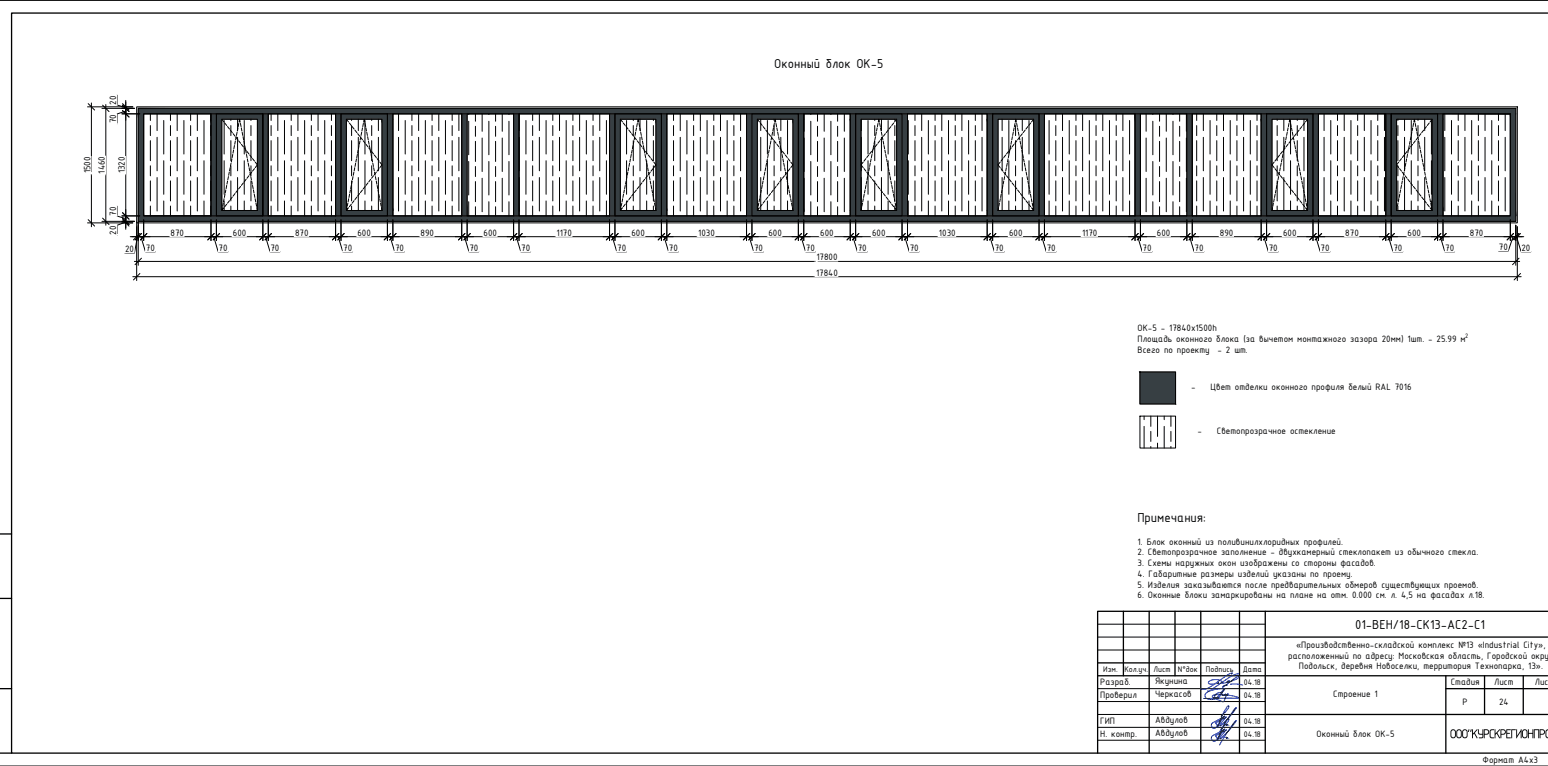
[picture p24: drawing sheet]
<svg xmlns="http://www.w3.org/2000/svg" width="600mm" height="297mm" viewBox="0 0 600 297" stroke-linecap="round" stroke-linejoin="round" font-family="sans-serif">
<defs><g id="words">
<g font-size="5.4">
<text x="300.1" y="26.2">Оконный блок ОК-5</text>
<text x="440.9" y="202.5">Примечания:</text>
<text x="525.3" y="243.8">01-ВЕН/18-СК13-АС2-С1</text>
<text x="561.9" y="286.3">ООО&quot;КУРСКРЕГИОНПРОЕ</text>
</g>
<g font-size="3.9">
<text x="45" y="40.6" transform="rotate(-90 45 40.6)">20</text>
<text x="45" y="47.8" transform="rotate(-90 45 47.8)">70</text>
<text x="35" y="67.2" transform="rotate(-90 35 67.2)">1500</text>
<text x="40.6" y="67.3" transform="rotate(-90 40.6 67.3)">1460</text>
<text x="48.4" y="67.2" transform="rotate(-90 48.4 67.2)">1320</text>
<text x="45" y="83.6" transform="rotate(-90 45 83.6)">70</text>
<text x="45.1" y="91" transform="rotate(-90 45.1 91)">20</text>
<text x="66.1" y="91.4">870</text>
<text x="90.3" y="91.4">600</text>
<text x="114.4" y="91.4">870</text>
<text x="138.6" y="91.4">600</text>
<text x="163" y="91.4">890</text>
<text x="187.5" y="91.4">600</text>
<text x="215.7" y="91.4">1170</text>
<text x="244.8" y="91.4">600</text>
<text x="270.7" y="91.4">1030</text>
<text x="297.9" y="91.4">600</text>
<text x="318" y="91.4">600</text>
<text x="338.1" y="91.4">600</text>
<text x="364" y="91.4">1030</text>
<text x="391.2" y="91.4">600</text>
<text x="419.4" y="91.4">1170</text>
<text x="448.5" y="91.4">600</text>
<text x="472.9" y="91.4">890</text>
<text x="497.4" y="91.4">600</text>
<text x="521.5" y="91.4">870</text>
<text x="545.7" y="91.4">600</text>
<text x="569.8" y="91.4">870</text>
<text x="48.5" y="97.7">20</text>
<text x="56.5" y="97.2">70</text>
<text x="84.8" y="97.2">70</text>
<text x="104.8" y="97.2">70</text>
<text x="133" y="97.2">70</text>
<text x="153.1" y="97.2">70</text>
<text x="181.9" y="97.2">70</text>
<text x="202" y="97.2">70</text>
<text x="239.2" y="97.2">70</text>
<text x="259.3" y="97.2">70</text>
<text x="292.3" y="97.2">70</text>
<text x="312.4" y="97.2">70</text>
<text x="316.5" y="101">17800</text>
<text x="332.5" y="97.2">70</text>
<text x="352.6" y="97.2">70</text>
<text x="385.6" y="97.2">70</text>
<text x="405.7" y="97.2">70</text>
<text x="442.9" y="97.2">70</text>
<text x="463" y="97.2">70</text>
<text x="491.8" y="97.2">70</text>
<text x="511.9" y="97.2">70</text>
<text x="540.1" y="97.2">70</text>
<text x="560.2" y="97.2">70</text>
<text x="581" y="96.9">70</text>
<text x="589.8" y="97.2">20</text>
<text x="316.3" y="106.9">17840</text>
<text x="441" y="128.3">ОК-5 - 17840х1500h</text>
<text x="441" y="132.6">Площадь оконного блока (за вычетом монтажного зазора 20мм) 1шт. - 25.99 м</text>
<text x="441" y="136.9">Всего по проекту</text>
<text x="472" y="136.9">- 2 шт.</text>
<text x="461.7" y="151.1">-</text>
<text x="469.2" y="151.1">Цвет отделки оконного профиля белый RAL 7016</text>
<text x="464.2" y="168.2">-</text>
<text x="471.7" y="168.2">Светопрозрачное остекление</text>
<text x="441" y="211.2">1. Блок оконный из поливинилхлоридных профилей.</text>
<text x="441" y="215.3">2. Светопрозрачное заполнение - двухкамерный стеклопакет из обычного стекла.</text>
<text x="441" y="219.5">3. Схемы наружных окон изображены со стороны фасадов.</text>
<text x="441" y="223.7">4. Габаритные размеры изделий указаны по проему.</text>
<text x="441" y="227.8">5. Изделия заказываются после предварительных обмеров существующих проемов.</text>
<text x="441" y="232">6. Оконные блоки замаркированы на плане на отм. 0.000 см. л. 4,5 на фасадах л.18.</text>
<text x="502.5" y="251.3">«Производственно-складской комплекс №13 «Industrial City»,</text>
<text x="499.4" y="255.4">расположенный по адресу: Московская область, Городской округ</text>
<text x="503.5" y="259.6">Подольск, деревня Новоселки, территория Технопарка, 13».</text>
<text x="426.5" y="265.8">Разраб.</text>
<text x="447.7" y="265.4">Якунина</text>
<text x="562.4" y="265.8">Стадия</text>
<text x="579.2" y="265.8">Лист</text>
<text x="595" y="265.8">Лист</text>
<text x="426.5" y="270.8">Проверил</text>
<text x="447.7" y="270.4">Черкасов</text>
<text x="516.8" y="270.4">Строение 1</text>
<text x="567" y="273.3">Р</text>
<text x="581.1" y="273.5">24</text>
<text x="426.5" y="280.8">ГИП</text>
<text x="447.7" y="280.4">Авдулов</text>
<text x="426.5" y="285.8">Н. контр.</text>
<text x="447.7" y="285.4">Авдулов</text>
<text x="510.3" y="285.8">Оконный блок ОК-5</text>
<text x="574.7" y="295.8">Формат А4х3</text>
</g>
<g font-size="3.4">
<text x="427.7" y="260.7">Изм.</text>
<text x="435.9" y="260.7">Кол.уч.</text>
<text x="447.2" y="260.7">Лист</text>
<text x="456.6" y="260.7">N°док</text>
<text x="467.5" y="260.7">Подпись</text>
<text x="481.7" y="260.7">Дата</text>
<text x="482.2" y="265.8">04.18</text>
<text x="482.2" y="270.8">04.18</text>
<text x="482.2" y="280.8">04.18</text>
<text x="482.2" y="285.8">04.18</text>
</g>
<text font-size="2.7" x="567.9" y="131">2</text>
</g></defs>
<g fill="#373f43" stroke="#373f43" stroke-width=".39">
<path d="M53.6 42l534 2.1v-2.1zM53.6 42l534 2.1h-534z"/>
<path d="M537.2 44.1l22.2 2.1v-2.1zM537.2 44.1l22.2 2.1h-22.2z"/>
<path d="M488.9 44.1l22.2 2.1v-2.1zM488.9 44.1l22.2 2.1h-22.2z"/>
<path d="M382.7 44.1l22.2 2.1v-2.1zM382.7 44.1l22.2 2.1h-22.2z"/>
<path d="M329.6 44.1l22.2 2.1v-2.1zM329.6 44.1l22.2 2.1h-22.2z"/>
<path d="M289.4 44.1l22.2 2.1v-2.1zM289.4 44.1l22.2 2.1h-22.2z"/>
<path d="M236.3 44.1l22.2 2.1v-2.1zM236.3 44.1l22.2 2.1h-22.2z"/>
<path d="M130.1 44.1l22.2 2.1v-2.1zM130.1 44.1l22.2 2.1h-22.2z"/>
<path d="M81.8 44.1l22.2 2.1v-2.1zM81.8 44.1l22.2 2.1h-22.2z"/>
<path d="M555.2 46.2l4.2 35.4v-35.4zM555.2 46.2l4.2 35.4h-4.2z"/>
<path d="M537.2 46.2l4.2 35.4v-35.4zM537.2 46.2l4.2 35.4h-4.2z"/>
<path d="M506.9 46.2l4.2 35.4v-35.4zM506.9 46.2l4.2 35.4h-4.2z"/>
<path d="M488.9 46.2l4.2 35.4v-35.4zM488.9 46.2l4.2 35.4h-4.2z"/>
<path d="M400.7 46.2l4.2 35.4v-35.4zM400.7 46.2l4.2 35.4h-4.2z"/>
<path d="M382.7 46.2l4.2 35.4v-35.4zM382.7 46.2l4.2 35.4h-4.2z"/>
<path d="M347.6 46.2l4.2 35.4v-35.4zM347.6 46.2l4.2 35.4h-4.2z"/>
<path d="M329.6 46.2l4.2 35.4v-35.4zM329.6 46.2l4.2 35.4h-4.2z"/>
<path d="M307.4 46.2l4.2 35.4v-35.4zM307.4 46.2l4.2 35.4h-4.2z"/>
<path d="M289.4 46.2l4.2 35.4v-35.4zM289.4 46.2l4.2 35.4h-4.2z"/>
<path d="M254.3 46.2l4.2 35.4v-35.4zM254.3 46.2l4.2 35.4h-4.2z"/>
<path d="M236.3 46.2l4.2 35.4v-35.4zM236.3 46.2l4.2 35.4h-4.2z"/>
<path d="M148.1 46.2l4.2 35.4v-35.4zM148.1 46.2l4.2 35.4h-4.2z"/>
<path d="M130.1 46.2l4.2 35.4v-35.4zM130.1 46.2l4.2 35.4h-4.2z"/>
<path d="M99.8 46.2l4.2 35.4v-35.4zM99.8 46.2l4.2 35.4h-4.2z"/>
<path d="M81.8 46.2l4.2 35.4v-35.4zM81.8 46.2l4.2 35.4h-4.2z"/>
<path d="M585.5 44.1l2.1 39.6v-39.6zM585.5 44.1l2.1 39.6h-2.1z"/>
<path d="M537.2 81.6l22.2 2.1v-2.1zM537.2 81.6l22.2 2.1h-22.2z"/>
<path d="M488.9 81.6l22.2 2.1v-2.1zM488.9 81.6l22.2 2.1h-22.2z"/>
<path d="M460.1 44.1l2.1 39.6v-39.6zM460.1 44.1l2.1 39.6h-2.1z"/>
<path d="M440 44.1l2.1 39.6v-39.6zM440 44.1l2.1 39.6h-2.1z"/>
<path d="M382.7 81.6l22.2 2.1v-2.1zM382.7 81.6l22.2 2.1h-22.2z"/>
<path d="M329.6 81.6l22.2 2.1v-2.1zM329.6 81.6l22.2 2.1h-22.2z"/>
<path d="M289.4 81.6l22.2 2.1v-2.1zM289.4 81.6l22.2 2.1h-22.2z"/>
<path d="M236.3 81.6l22.2 2.1v-2.1zM236.3 81.6l22.2 2.1h-22.2z"/>
<path d="M199.1 44.1l2.1 39.6v-39.6zM199.1 44.1l2.1 39.6h-2.1z"/>
<path d="M179 44.1l2.1 39.6v-39.6zM179 44.1l2.1 39.6h-2.1z"/>
<path d="M130.1 81.6l22.2 2.1v-2.1zM130.1 81.6l22.2 2.1h-22.2z"/>
<path d="M81.8 81.6l22.2 2.1v-2.1zM81.8 81.6l22.2 2.1h-22.2z"/>
<path d="M53.6 44.1l2.1 39.6v-39.6zM53.6 44.1l2.1 39.6h-2.1z"/>
<path d="M53.6 83.7l534 2.1v-2.1zM53.6 83.7l534 2.1h-534z"/>
<path d="M441.9 144.3l13.8 12.3v-12.3zM441.9 144.3l13.8 12.3h-13.8z"/>
</g>
<!-- layer: 0 -->
<g fill="none" stroke="#000" stroke-width=".39">
<path d="M0 .1h600M34.2 40.2l2.5 2.5M39.8 40.8l2.5 2.5M47.5 42.9l2.5 2.5M47.5 40.8l2.5 2.5M47.5 40.2l2.5 2.5M53 41.4h535.2v45h-535.2zM53.6 42h534v43.8h-534zM55.7 44.1h529.8v39.6h-529.8zM55.7 44.1h26.1v39.6h-26.1zM81.8 44.1v39.6M83.9 44.1v39.6"/>
<path d="M86 46.2h13.8v35.4h-13.8zM101.9 44.1v39.6h-18v-39.6h18v39.6M104 44.1h26.1v39.6h-26.1zM104 44.1v39.6M130.1 44.1v39.6M132.2 44.1v39.6M134.3 46.2h13.8v35.4h-13.8zM150.2 44.1v39.6h-18v-39.6h18v39.6M152.3 44.1h26.7v39.6h-26.7zM152.3 44.1v39.6M179 44.1v39.6M181.1 44.1h18v39.6h-18z"/>
<path d="M199.1 44.1v39.6M201.2 44.1h35.1v39.6h-35.1zM201.2 44.1v39.6M236.3 44.1v39.6M238.4 44.1v39.6M240.5 46.2h13.8v35.4h-13.8zM256.4 44.1v39.6h-18v-39.6h18v39.6M258.5 44.1v39.6M289.4 44.1v39.6h-30.9v-39.6h30.9v39.6M291.5 44.1h18v39.6h-18zM293.6 46.2h13.8v35.4h-13.8zM309.5 44.1v39.6"/>
<path d="M311.6 44.1h18v39.6h-18zM311.6 44.1v39.6M329.6 44.1v39.6M331.7 44.1v39.6h18v-39.6h-18v39.6M333.8 46.2h13.8v35.4h-13.8zM351.8 44.1v39.6h30.9v-39.6h-30.9v39.6M382.7 44.1v39.6M384.8 44.1v39.6h18v-39.6h-18v39.6M386.9 46.2h13.8v35.4h-13.8zM402.8 44.1v39.6M404.9 44.1h35.1v39.6h-35.1zM404.9 44.1v39.6"/>
<path d="M440 44.1v39.6M442.1 44.1h18v39.6h-18zM442.1 44.1v39.6M462.2 44.1h26.7v39.6h-26.7zM462.2 44.1v39.6M488.9 44.1v39.6M491 44.1v39.6h18v-39.6h-18v39.6M493.1 46.2h13.8v35.4h-13.8zM509 44.1v39.6M511.1 44.1h26.1v39.6h-26.1zM511.1 44.1v39.6M537.2 44.1v39.6"/>
<path d="M539.3 44.1v39.6h18v-39.6h-18v39.6M541.4 46.2h13.8v35.4h-13.8zM557.3 44.1v39.6M559.4 44.1h26.1v39.6h-26.1zM559.4 44.1v39.6M34.2 85.2l2.5 2.5M39.8 84.6l2.5 2.5M47.5 85.2l2.5 2.5M47.5 84.6l2.5 2.5M47.5 82.5l2.5 2.5M54.2 90.5l-2.5 2.5M54.8 90.5l-2.5 2.5"/>
<path d="M56.9 90.5l-2.5 2.5M83 90.5l-2.5 2.5M85.1 90.5l-2.5 2.5M103.1 90.5l-2.5 2.5M105.2 90.5l-2.5 2.5M131.3 90.5l-2.5 2.5M133.4 90.5l-2.5 2.5M151.4 90.5l-2.5 2.5M153.5 90.5l-2.5 2.5M180.2 90.5l-2.5 2.5M182.3 90.5l-2.5 2.5M200.3 90.5l-2.5 2.5"/>
<path d="M202.4 90.5l-2.5 2.5M237.5 90.5l-2.5 2.5M239.6 90.5l-2.5 2.5M257.6 90.5l-2.5 2.5M259.7 90.5l-2.5 2.5M290.6 90.5l-2.5 2.5M292.7 90.5l-2.5 2.5M310.7 90.5l-2.5 2.5M312.8 90.5l-2.5 2.5M330.8 90.5l-2.5 2.5M332.9 90.5l-2.5 2.5M350.9 90.5l-2.5 2.5"/>
<path d="M353 90.5l-2.5 2.5M383.9 90.5l-2.5 2.5M386 90.5l-2.5 2.5M404 90.5l-2.5 2.5M406.1 90.5l-2.5 2.5M441.2 90.5l-2.5 2.5M443.3 90.5l-2.5 2.5M461.3 90.5l-2.5 2.5M463.4 90.5l-2.5 2.5M490.1 90.5l-2.5 2.5M492.2 90.5l-2.5 2.5M510.2 90.5l-2.5 2.5"/>
<path d="M512.3 90.5l-2.5 2.5M538.4 90.5l-2.5 2.5M540.5 90.5l-2.5 2.5M558.5 90.5l-2.5 2.5M560.6 90.5l-2.5 2.5M586.7 90.5l-2.5 2.5M588.8 90.5l-2.5 2.5M589.4 90.5l-2.5 2.5M54.2 106.1l-2.5 2.4M54.8 100.1l-2.5 2.5M588.8 100.1l-2.5 2.5M589.4 106.1l-2.5 2.4"/>
<path d="M0 297h600"/>
</g>
<g fill="none" stroke="#000" stroke-width=".39">
<path d="M58.3 44.1v2.6M58.3 48.7v3.9M58.3 54.5v7.8M60.9 44.1v6.5M60.9 53.2v13M63.5 46.7v13M66.1 44.1v2.6M66.1 48.7v3.9M66.1 54.5v7.8M68.7 44.1v6.5M68.7 53.2v13M71.3 46.7v13"/>
<path d="M73.9 44.1v2.6M73.9 48.7v3.9M73.9 54.5v7.8M76.5 44.1v6.5M76.5 53.2v13M79.1 46.7v13M81.7 44.1v2.6M81.7 48.7v3.9M81.7 54.5v7.8M86.9 46.7v13M89.5 46.2v.5M89.5 48.7v3.9"/>
<path d="M89.5 54.5v7.8M92.1 46.2v4.4M92.1 53.2v13M94.7 46.7v13M97.3 46.2v.5M97.3 48.7v3.9M97.3 54.5v7.8M105.1 44.1v2.6M105.1 48.7v3.9M105.1 54.5v7.8M107.7 44.1v6.5M107.7 53.2v13"/>
<path d="M110.3 46.7v13M112.9 44.1v2.6M112.9 48.7v3.9M112.9 54.5v7.8M115.5 44.1v6.5M115.5 53.2v13M118.1 46.7v13M120.7 44.1v2.6M120.7 48.7v3.9M120.7 54.5v7.8M123.3 44.1v6.5M123.3 53.2v13"/>
<path d="M125.9 46.7v13M128.5 44.1v2.6M128.5 48.7v3.9M128.5 54.5v7.8M136.3 46.2v.5M136.3 48.7v3.9M136.3 54.5v7.8M138.9 46.2v4.4M138.9 53.2v13M141.5 46.7v13M144.1 46.2v.5M144.1 48.7v3.9"/>
<path d="M144.1 54.5v7.8M146.7 46.2v4.4M146.7 53.2v13M154.5 44.1v6.5M154.5 53.2v13M157.1 46.7v13M159.7 44.1v2.6M159.7 48.7v3.9M159.7 54.5v7.8M162.3 44.1v6.5M162.3 53.2v13M164.9 46.7v13"/>
<path d="M167.5 44.1v2.6M167.5 48.7v3.9M167.5 54.5v7.8M170.1 44.1v6.5M170.1 53.2v13M172.7 46.7v13M175.3 44.1v2.6M175.3 48.7v3.9M175.3 54.5v7.8M177.9 44.1v6.5M177.9 53.2v13M181.7 44.1v.3"/>
<path d="M181.7 47v13M184.3 44.1v2.9M184.3 49v3.9M184.3 54.8v7.8M186.9 44.1v6.8M186.9 53.5v13M189.5 44.1v.3M189.5 47v13M192.1 44.1v2.9M192.1 49v3.9M192.1 54.8v7.8M194.7 44.1v6.8"/>
<path d="M194.7 53.5v13M197.3 44.1v.3M197.3 47v13M201.3 44.1v6.5M201.3 53.2v13M203.9 46.7v13M206.5 44.1v2.6M206.5 48.7v3.9M206.5 54.5v7.8M209.1 44.1v6.5M209.1 53.2v13M211.7 46.7v13"/>
<path d="M214.3 44.1v2.6M214.3 48.7v3.9M214.3 54.5v7.8M216.9 44.1v6.5M216.9 53.2v13M219.5 46.7v13M222.1 44.1v2.6M222.1 48.7v3.9M222.1 54.5v7.8M224.7 44.1v6.5M224.7 53.2v13M227.3 46.7v13"/>
<path d="M229.9 44.1v2.6M229.9 48.7v3.9M229.9 54.5v7.8M232.5 44.1v6.5M232.5 53.2v13M235.1 46.7v13M242.9 46.7v13M245.5 46.2v.5M245.5 48.7v3.9M245.5 54.5v7.8M248.1 46.2v4.4M248.1 53.2v13"/>
<path d="M250.7 46.7v13M253.3 46.2v.5M253.3 48.7v3.9M253.3 54.5v7.8M261.1 44.1v2.6M261.1 48.7v3.9M261.1 54.5v7.8M263.7 44.1v6.5M263.7 53.2v13M266.3 46.7v13M268.9 44.1v2.6M268.9 48.7v3.9"/>
<path d="M268.9 54.5v7.8M271.5 44.1v6.5M271.5 53.2v13M274.1 46.7v13M276.7 44.1v2.6M276.7 48.7v3.9M276.7 54.5v7.8M279.3 44.1v6.5M279.3 53.2v13M281.9 46.7v13M284.5 44.1v2.6M284.5 48.7v3.9"/>
<path d="M284.5 54.5v7.8M287.1 44.1v6.5M287.1 53.2v13M294.9 46.2v4.4M294.9 53.2v13M297.5 46.7v13M300.1 46.2v.5M300.1 48.7v3.9M300.1 54.5v7.8M302.7 46.2v4.4M302.7 53.2v13M305.3 46.7v13"/>
<path d="M311.7 44.1v6.8M311.7 53.5v13M314.3 44.1v.3M314.3 47v13M316.9 44.1v2.9M316.9 49v3.9M316.9 54.8v7.8M319.5 44.1v6.8M319.5 53.5v13M322.1 44.1v.3M322.1 47v13M324.7 44.1v2.9"/>
<path d="M324.7 49v3.9M324.7 54.8v7.8M327.3 44.1v6.8M327.3 53.5v13M333.9 46.2v4.4M333.9 53.2v13M336.5 46.7v13M339.1 46.2v.5M339.1 48.7v3.9M339.1 54.5v7.8M341.7 46.2v4.4M341.7 53.2v13"/>
<path d="M344.3 46.7v13M346.9 46.2v.5M346.9 48.7v3.9M346.9 54.5v7.8M352.1 46.7v13M354.7 44.1v2.6M354.7 48.7v3.9M354.7 54.5v7.8M357.3 44.1v6.5M357.3 53.2v13M359.9 46.7v13M362.5 44.1v2.6"/>
<path d="M362.5 48.7v3.9M362.5 54.5v7.8M365.1 44.1v6.5M365.1 53.2v13M367.7 46.7v13M370.3 44.1v2.6M370.3 48.7v3.9M370.3 54.5v7.8M372.9 44.1v6.5M372.9 53.2v13M375.5 46.7v13M378.1 44.1v2.6"/>
<path d="M378.1 48.7v3.9M378.1 54.5v7.8M380.7 44.1v6.5M380.7 53.2v13M388.5 46.2v4.4M388.5 53.2v13M391.1 46.7v13M393.7 46.2v.5M393.7 48.7v3.9M393.7 54.5v7.8M396.3 46.2v4.4M396.3 53.2v13"/>
<path d="M398.9 46.7v13M406.7 46.7v13M409.3 44.1v2.6M409.3 48.7v3.9M409.3 54.5v7.8M411.9 44.1v6.5M411.9 53.2v13M414.5 46.7v13M417.1 44.1v2.6M417.1 48.7v3.9M417.1 54.5v7.8M419.7 44.1v6.5"/>
<path d="M419.7 53.2v13M422.3 46.7v13M424.9 44.1v2.6M424.9 48.7v3.9M424.9 54.5v7.8M427.5 44.1v6.5M427.5 53.2v13M430.1 46.7v13M432.7 44.1v2.6M432.7 48.7v3.9M432.7 54.5v7.8M435.3 44.1v6.5"/>
<path d="M435.3 53.2v13M437.9 46.7v13M444.3 44.1v6.8M444.3 53.5v13M446.9 44.1v.3M446.9 47v13M449.5 44.1v2.9M449.5 49v3.9M449.5 54.8v7.8M452.1 44.1v6.8M452.1 53.5v13M454.7 44.1v.3"/>
<path d="M454.7 47v13M457.3 44.1v2.9M457.3 49v3.9M457.3 54.8v7.8M459.9 44.1v6.8M459.9 53.5v13M463.9 44.1v2.6M463.9 48.7v3.9M463.9 54.5v7.8M466.5 44.1v6.5M466.5 53.2v13M469.1 46.7v13"/>
<path d="M471.7 44.1v2.6M471.7 48.7v3.9M471.7 54.5v7.8M474.3 44.1v6.5M474.3 53.2v13M476.9 46.7v13M479.5 44.1v2.6M479.5 48.7v3.9M479.5 54.5v7.8M482.1 44.1v6.5M482.1 53.2v13M484.7 46.7v13"/>
<path d="M487.3 44.1v2.6M487.3 48.7v3.9M487.3 54.5v7.8M495.1 46.2v.5M495.1 48.7v3.9M495.1 54.5v7.8M497.7 46.2v4.4M497.7 53.2v13M500.3 46.7v13M502.9 46.2v.5M502.9 48.7v3.9M502.9 54.5v7.8"/>
<path d="M505.5 46.2v4.4M505.5 53.2v13M513.3 44.1v6.5M513.3 53.2v13M515.9 46.7v13M518.5 44.1v2.6M518.5 48.7v3.9M518.5 54.5v7.8M521.1 44.1v6.5M521.1 53.2v13M523.7 46.7v13M526.3 44.1v2.6"/>
<path d="M526.3 48.7v3.9M526.3 54.5v7.8M528.9 44.1v6.5M528.9 53.2v13M531.5 46.7v13M534.1 44.1v2.6M534.1 48.7v3.9M534.1 54.5v7.8M536.7 44.1v6.5M536.7 53.2v13M541.9 46.2v.5M541.9 48.7v3.9"/>
<path d="M541.9 54.5v7.8M544.5 46.2v4.4M544.5 53.2v13M547.1 46.7v13M549.7 46.2v.5M549.7 48.7v3.9M549.7 54.5v7.8M552.3 46.2v4.4M552.3 53.2v13M554.9 46.7v13M560.1 44.1v6.5M560.1 53.2v13"/>
<path d="M562.7 46.7v13M565.3 44.1v2.6M565.3 48.7v3.9M565.3 54.5v7.8M567.9 44.1v6.5M567.9 53.2v13M570.5 46.7v13M573.1 44.1v2.6M573.1 48.7v3.9M573.1 54.5v7.8M575.7 44.1v6.5M575.7 53.2v13"/>
<path d="M578.3 46.7v13M580.9 44.1v2.6M580.9 48.7v3.9M580.9 54.5v7.8M583.5 44.1v6.5M583.5 53.2v13M58.3 64.3v3.9M58.3 70.1v7.8M58.3 79.9v3.8M60.9 68.8v13M63.5 62.3v13M63.5 77.9v5.8"/>
<path d="M66.1 64.3v3.9M66.1 70.1v7.8M66.1 79.9v3.8M68.7 68.8v13M71.3 62.3v13M71.3 77.9v5.8M73.9 64.3v3.9M73.9 70.1v7.8M73.9 79.9v3.8M76.5 68.8v13M79.1 62.3v13M79.1 77.9v5.8"/>
<path d="M81.7 64.3v3.9M81.7 70.1v7.8M81.7 79.9v3.8M86.9 62.3v13M86.9 77.9v3.7M89.5 64.3v3.9M89.5 70.1v7.8M89.5 79.9v1.7M92.1 68.8v12.8M94.7 62.3v13M94.7 77.9v3.7M97.3 64.3v3.9"/>
<path d="M97.3 70.1v7.8M97.3 79.9v1.7M105.1 64.3v3.9M105.1 70.1v7.8M105.1 79.9v3.8M107.7 68.8v13M110.3 62.3v13M110.3 77.9v5.8M112.9 64.3v3.9M112.9 70.1v7.8M112.9 79.9v3.8M115.5 68.8v13"/>
<path d="M118.1 62.3v13M118.1 77.9v5.8M120.7 64.3v3.9M120.7 70.1v7.8M120.7 79.9v3.8M123.3 68.8v13M125.9 62.3v13M125.9 77.9v5.8M128.5 64.3v3.9M128.5 70.1v7.8M128.5 79.9v3.8M136.3 64.3v3.9"/>
<path d="M136.3 70.1v7.8M136.3 79.9v1.7M138.9 68.8v12.8M141.5 62.3v13M141.5 77.9v3.7M144.1 64.3v3.9M144.1 70.1v7.8M144.1 79.9v1.7M146.7 68.8v12.8M154.5 68.8v13M157.1 62.3v13M157.1 77.9v5.8"/>
<path d="M159.7 64.3v3.9M159.7 70.1v7.8M159.7 79.9v3.8M162.3 68.8v13M164.9 62.3v13M164.9 77.9v5.8M167.5 64.3v3.9M167.5 70.1v7.8M167.5 79.9v3.8M170.1 68.8v13M172.7 62.3v13M172.7 77.9v5.8"/>
<path d="M175.3 64.3v3.9M175.3 70.1v7.8M175.3 79.9v3.8M177.9 68.8v13M181.7 62.6v13M181.7 78.2v5.5M184.3 64.6v3.9M184.3 70.4v7.8M186.9 69.1v13M189.5 62.6v13M189.5 78.2v5.5M192.1 64.6v3.9"/>
<path d="M192.1 70.4v7.8M194.7 69.1v13M197.3 62.6v13M197.3 78.2v5.5M201.3 68.8v13M203.9 62.3v13M203.9 77.9v5.8M206.5 64.3v3.9M206.5 70.1v7.8M206.5 79.9v3.8M209.1 68.8v13M211.7 62.3v13"/>
<path d="M211.7 77.9v5.8M214.3 64.3v3.9M214.3 70.1v7.8M214.3 79.9v3.8M216.9 68.8v13M219.5 62.3v13M219.5 77.9v5.8M222.1 64.3v3.9M222.1 70.1v7.8M222.1 79.9v3.8M224.7 68.8v13M227.3 62.3v13"/>
<path d="M227.3 77.9v5.8M229.9 64.3v3.9M229.9 70.1v7.8M229.9 79.9v3.8M232.5 68.8v13M235.1 62.3v13M235.1 77.9v5.8M242.9 62.3v13M242.9 77.9v3.7M245.5 64.3v3.9M245.5 70.1v7.8M245.5 79.9v1.7"/>
<path d="M248.1 68.8v12.8M250.7 62.3v13M250.7 77.9v3.7M253.3 64.3v3.9M253.3 70.1v7.8M253.3 79.9v1.7M261.1 64.3v3.9M261.1 70.1v7.8M261.1 79.9v3.8M263.7 68.8v13M266.3 62.3v13M266.3 77.9v5.8"/>
<path d="M268.9 64.3v3.9M268.9 70.1v7.8M268.9 79.9v3.8M271.5 68.8v13M274.1 62.3v13M274.1 77.9v5.8M276.7 64.3v3.9M276.7 70.1v7.8M276.7 79.9v3.8M279.3 68.8v13M281.9 62.3v13M281.9 77.9v5.8"/>
<path d="M284.5 64.3v3.9M284.5 70.1v7.8M284.5 79.9v3.8M287.1 68.8v13M294.9 68.8v12.8M297.5 62.3v13M297.5 77.9v3.7M300.1 64.3v3.9M300.1 70.1v7.8M300.1 79.9v1.7M302.7 68.8v12.8M305.3 62.3v13"/>
<path d="M305.3 77.9v3.7M311.7 69.1v13M314.3 62.6v13M314.3 78.2v5.5M316.9 64.6v3.9M316.9 70.4v7.8M319.5 69.1v13M322.1 62.6v13M322.1 78.2v5.5M324.7 64.6v3.9M324.7 70.4v7.8M327.3 69.1v13"/>
<path d="M333.9 68.8v12.8M336.5 62.3v13M336.5 77.9v3.7M339.1 64.3v3.9M339.1 70.1v7.8M339.1 79.9v1.7M341.7 68.8v12.8M344.3 62.3v13M344.3 77.9v3.7M346.9 64.3v3.9M346.9 70.1v7.8M346.9 79.9v1.7"/>
<path d="M352.1 62.3v13M352.1 77.9v5.8M354.7 64.3v3.9M354.7 70.1v7.8M354.7 79.9v3.8M357.3 68.8v13M359.9 62.3v13M359.9 77.9v5.8M362.5 64.3v3.9M362.5 70.1v7.8M362.5 79.9v3.8M365.1 68.8v13"/>
<path d="M367.7 62.3v13M367.7 77.9v5.8M370.3 64.3v3.9M370.3 70.1v7.8M370.3 79.9v3.8M372.9 68.8v13M375.5 62.3v13M375.5 77.9v5.8M378.1 64.3v3.9M378.1 70.1v7.8M378.1 79.9v3.8M380.7 68.8v13"/>
<path d="M388.5 68.8v12.8M391.1 62.3v13M391.1 77.9v3.7M393.7 64.3v3.9M393.7 70.1v7.8M393.7 79.9v1.7M396.3 68.8v12.8M398.9 62.3v13M398.9 77.9v3.7M406.7 62.3v13M406.7 77.9v5.8M409.3 64.3v3.9"/>
<path d="M409.3 70.1v7.8M409.3 79.9v3.8M411.9 68.8v13M414.5 62.3v13M414.5 77.9v5.8M417.1 64.3v3.9M417.1 70.1v7.8M417.1 79.9v3.8M419.7 68.8v13M422.3 62.3v13M422.3 77.9v5.8M424.9 64.3v3.9"/>
<path d="M424.9 70.1v7.8M424.9 79.9v3.8M427.5 68.8v13M430.1 62.3v13M430.1 77.9v5.8M432.7 64.3v3.9M432.7 70.1v7.8M432.7 79.9v3.8M435.3 68.8v13M437.9 62.3v13M437.9 77.9v5.8M444.3 69.1v13"/>
<path d="M446.9 62.6v13M446.9 78.2v5.5M449.5 64.6v3.9M449.5 70.4v7.8M452.1 69.1v13M454.7 62.6v13M454.7 78.2v5.5M457.3 64.6v3.9M457.3 70.4v7.8M459.9 69.1v13M463.9 64.3v3.9M463.9 70.1v7.8"/>
<path d="M463.9 79.9v3.8M466.5 68.8v13M469.1 62.3v13M469.1 77.9v5.8M471.7 64.3v3.9M471.7 70.1v7.8M471.7 79.9v3.8M474.3 68.8v13M476.9 62.3v13M476.9 77.9v5.8M479.5 64.3v3.9M479.5 70.1v7.8"/>
<path d="M479.5 79.9v3.8M482.1 68.8v13M484.7 62.3v13M484.7 77.9v5.8M487.3 64.3v3.9M487.3 70.1v7.8M487.3 79.9v3.8M495.1 64.3v3.9M495.1 70.1v7.8M495.1 79.9v1.7M497.7 68.8v12.8M500.3 62.3v13"/>
<path d="M500.3 77.9v3.7M502.9 64.3v3.9M502.9 70.1v7.8M502.9 79.9v1.7M505.5 68.8v12.8M513.3 68.8v13M515.9 62.3v13M515.9 77.9v5.8M518.5 64.3v3.9M518.5 70.1v7.8M518.5 79.9v3.8M521.1 68.8v13"/>
<path d="M523.7 62.3v13M523.7 77.9v5.8M526.3 64.3v3.9M526.3 70.1v7.8M526.3 79.9v3.8M528.9 68.8v13M531.5 62.3v13M531.5 77.9v5.8M534.1 64.3v3.9M534.1 70.1v7.8M534.1 79.9v3.8M536.7 68.8v13"/>
<path d="M541.9 64.3v3.9M541.9 70.1v7.8M541.9 79.9v1.7M544.5 68.8v12.8M547.1 62.3v13M547.1 77.9v3.7M549.7 64.3v3.9M549.7 70.1v7.8M549.7 79.9v1.7M552.3 68.8v12.8M554.9 62.3v13M554.9 77.9v3.7"/>
<path d="M560.1 68.8v13M562.7 62.3v13M562.7 77.9v5.8M565.3 64.3v3.9M565.3 70.1v7.8M565.3 79.9v3.8M567.9 68.8v13M570.5 62.3v13M570.5 77.9v5.8M573.1 64.3v3.9M573.1 70.1v7.8M573.1 79.9v3.8"/>
<path d="M575.7 68.8v13M578.3 62.3v13M578.3 77.9v5.8M580.9 64.3v3.9M580.9 70.1v7.8M580.9 79.9v3.8M583.5 68.8v13M184.3 80.2v3.5M192.1 80.2v3.5M316.9 80.2v3.5M324.7 80.2v3.5M449.5 80.2v3.5"/>
<path d="M457.3 80.2v3.5M441.9 144.3h13.8v12.3h-13.8zM441.9 161.4h13.8v12.3h-13.8zM443.5 161.4v1.3M443.5 165.3v8.4M446.1 161.4v3.9M446.1 167.3v3.9M446.1 173.1v.6M448.7 161.4v7.8M448.7 171.8v1.9M451.3 161.4v1.3M451.3 165.3v8.4"/>
<path d="M453.9 161.4v3.9M453.9 167.3v3.9M453.9 173.1v.6"/>
</g>
<!-- layer: FORMAT -->
<g fill="none" stroke="#000" stroke-width=".51">
<path d="M600 5.1h-595.5v286.9h595.5M0 207.1h4.5M0 232.1h4.5M435.5 237.1v25M445.5 237.1v54.9M455.5 237.1v25M465.5 237.1v54.9M480.5 237.1v54.9M490.5 237.1v54.9M600 237.1h-174.5v54.9M425.5 257.1h65M490.5 247h109.5"/>
<path d="M0 267h4.5M425.5 262.1h174.5M490.5 277.1h109.5M560.5 262.1v29.9M560.5 267h39.5M575.5 262.1v15M590.5 262.1v15M0 292h4.5"/>
</g>
<path d="M0 .1h600M425.5 242h65M425.5 247h65M425.5 252.1h65M425.5 272h65M425.5 277.1h65M425.5 267h65M425.5 282.1h65M425.5 287h65" fill="none" stroke="#000" stroke-width=".39"/>
<g fill="none" stroke="#041e9f" stroke-width=".39">
<path d="M473.4 277.7l2.7-2.9 .2-1-.6 .3-1.1 1.8-2.6 5.5-.9 .9h-.9l-.6-.9 .4-1 4.8-2.7-1.4 1.6-1.3 2.7-.9-1.7 4.2-2.3-2.1 2.5-.4 .7 .3 .2 3.2-3.2 2.8-3.8-.9 .9-2.1 3-3.5 5.6M474.2 264.5l-1.5 .6-.7-.1 .3-.4-.5 .4-2 .3-1-.1-.4-.4 .7-.8 1.8-.5 2.1 .4 .5 .3 .3 .7 1-.1 1.7-.8h-.3l-.5 .5 .8-.1 2.5-.9 1-.6 .4-.6-1 .2-5.5 3.9a1.68 1.68 0 0 1 1.9-.7M474.3 267.3l-2.4 3-1.1 .8-1.3 .2-1.4-.3-.7-.5-.3-.7 .6-1.2 2-.9 2.9-.6 2.1 .1-2.5 3.5-1.2-.3v-.8a2.65 2.65 0 0 1 2.6-1v.8l.3 .3 .9-.1 .2-.5 .1 .4 .8 .1 .2-.5-.5 .3-1.4 2.7-2.9-1.1-1.4-.9 .2-.4 .8-.3 2.9-.1 4.3 .6 2.2 .7-13.7 .3M477.2 265.3h-.2h2.6l2.1 .3M477.4 261.4l.3-.4-1.7 .6-7.5 5.1-1.9 .6h-.9l-.4-.4 .5 .1M480.1 261.4l-1.3 .1-1.6 .8-7.7 5.3-1.3 .4M473.4 282.7l2.7-2.9 .3-1-.7 .3-1.1 1.8-2.6 5.4-.8 .9-1 .1-.6-.9 .3-1 4.9-2.7-1.3 1.4-1.4 2.9-.9-1.7 4.2-2.3-1.7 2-.8 1.4 .5-.1 3-3.1 2.8-3.8-.9 .9-1.8 2.5-3.8 6.1"/>
<circle cx="475.5" cy="286" r=".05"/>
<circle cx="475.5" cy="281" r=".05"/>
</g>
<g fill="none" stroke="#000" stroke-width=".39">
<path d="M86 46.2l.8 1.1M87.1 47.7l.8 1M88.2 49.1l.8 .9M89.3 50.4l.7 1M90.2 59.9l-.2 1.2M90.4 51.8l.7 1M90.6 58.2l-.3 1.2M90.9 56.4l-.2 1.3M91.2 54.7l-.2 1.3M91.4 53.2l.8 1M91.6 53l-.3 1.2M91.9 51.3l-.2 1.2"/>
<path d="M92.2 49.6l-.2 1.2M92.5 54.6l.8 1M92.6 47.9l-.3 1.2M92.7 47.4l.2-1.2 .2 1.2M93.2 47.9l.3 1.2M93.5 49.6l.3 1.2M93.6 56l.7 .9M93.9 51.3l.2 1.2M94.2 53l.2 1.2M94.6 54.7l.2 1.3M94.7 57.3l.7 1M94.9 56.4l.2 1.3"/>
<path d="M95.2 58.2l.3 1.2M95.5 59.9l.3 1.2M95.7 58.7l.8 1M134.3 46.2l.8 1.1M135.4 47.7l.8 1M136.5 49.1l.8 .9M137.6 50.4l.7 1M138.5 59.9l-.2 1.2M138.6 51.8l.8 1M138.9 58.2l-.3 1.2M139.2 56.4l-.2 1.3M139.5 54.7l-.2 1.3"/>
<path d="M139.7 53.2l.8 1M139.9 53l-.3 1.2M140.2 51.3l-.2 1.2M140.5 49.6l-.2 1.2M140.8 54.6l.8 1M140.9 47.9l-.3 1.2M141 47.4l.2-1.2 .2 1.2M141.5 47.9l.3 1.2M141.8 49.6l.3 1.2M141.9 56l.7 .9M142.2 51.3l.2 1.2M142.5 53l.2 1.2"/>
<path d="M142.8 54.7l.3 1.3M143 57.3l.7 1M143.2 56.4l.2 1.3M143.5 58.2l.2 1.2M143.8 59.9l.3 1.2M144 58.7l.8 1M240.5 46.2l.8 1.1M241.6 47.7l.8 1M242.7 49.1l.8 .9M243.8 50.4l.7 1M244.7 59.9l-.2 1.2M244.9 51.8l.7 1"/>
<path d="M245.1 58.2l-.3 1.2M245.4 56.4l-.2 1.3M245.7 54.7l-.2 1.3M245.9 53.2l.8 1M246.1 53l-.3 1.2M246.4 51.3l-.2 1.2M246.7 49.6l-.2 1.2M247 54.6l.8 1M247.1 47.9l-.3 1.2M247.2 47.4l.2-1.2 .2 1.2M247.7 47.9l.2 1.2M248 49.6l.3 1.2"/>
<path d="M248.1 56l.7 .9M248.4 51.3l.2 1.2M248.7 53l.2 1.2M249 54.7l.3 1.3M249.2 57.3l.7 1M249.4 56.4l.2 1.3M249.7 58.2l.3 1.2M250 59.9l.3 1.2M250.2 58.7l.8 1M293.6 46.2l.8 1.1M294.7 47.7l.8 1M295.8 49.1l.8 .9"/>
<path d="M296.9 50.4l.7 1M297.8 59.9l-.2 1.2M297.9 51.8l.8 1M298.2 58.2l-.3 1.2M298.5 56.4l-.2 1.3M298.8 54.7l-.2 1.3M299 53.2l.8 1M299.2 53l-.3 1.2M299.5 51.3l-.2 1.2M299.8 49.6l-.2 1.2M300.1 54.6l.8 1M300.2 47.9l-.3 1.2"/>
<path d="M300.3 47.4l.2-1.2 .2 1.2M300.8 47.9l.2 1.2M301.1 49.6l.3 1.2M301.2 56l.7 .9M301.5 51.3l.2 1.2M301.8 53l.2 1.2M302.1 54.7l.3 1.3M302.3 57.3l.7 1M302.5 56.4l.2 1.3M302.8 58.2l.2 1.2M303.1 59.9l.3 1.2M303.3 58.7l.8 1"/>
<path d="M337.8 58.7l-.7 1M338 59.9l-.2 1.2M338.3 58.2l-.2 1.2M338.7 56.4l-.2 1.3M338.9 57.3l-.8 1M339 54.7l-.2 1.3M339.4 53l-.3 1.2M339.7 51.3l-.3 1.2M340 56l-.8 .9M340 49.6l-.2 1.2M340.4 47.9l-.3 1.2M340.5 47.4l.2-1.2 .2 1.2"/>
<path d="M341 47.9l.2 1.2M341.1 54.6l-.8 1M341.3 49.6l.3 1.2M341.7 51.3l.2 1.2M342 53l.2 1.2M342.1 53.2l-.7 1M342.3 54.7l.3 1.3M342.7 56.4l.2 1.3M343 58.2l.2 1.2M343.2 51.8l-.7 1M343.3 59.9l.3 1.2M344.3 50.4l-.8 1"/>
<path d="M345.4 49.1l-.8 .9M346.5 47.7l-.8 1M347.6 46.2l-.8 1.1M390.9 58.7l-.7 1M391.1 59.9l-.2 1.2M391.5 58.2l-.3 1.2M391.8 56.4l-.2 1.3M392 57.3l-.8 1M392.1 54.7l-.2 1.3M392.5 53l-.3 1.2M392.8 51.3l-.2 1.2M393.1 56l-.8 .9"/>
<path d="M393.1 49.6l-.2 1.2M393.5 47.9l-.3 1.2M393.6 47.4l.2-1.2 .2 1.2M394.1 47.9l.2 1.2M394.2 54.6l-.8 1M394.4 49.6l.3 1.2M394.8 51.3l.2 1.2M395.1 53l.3 1.2M395.2 53.2l-.7 1M395.4 54.7l.3 1.3M395.8 56.4l.2 1.3M396.1 58.2l.2 1.2"/>
<path d="M396.3 51.8l-.8 1M396.5 59.9l.2 1.2M397.4 50.4l-.8 1M398.5 49.1l-.8 .9M399.5 47.7l-.7 1M400.7 46.2l-.8 1.1M497.1 58.7l-.7 1M497.3 59.9l-.2 1.2M497.6 58.2l-.2 1.2M498 56.4l-.2 1.3M498.2 57.3l-.8 1M498.3 54.7l-.2 1.3"/>
<path d="M498.7 53l-.3 1.2M499 51.3l-.2 1.2M499.3 56l-.8 .9M499.3 49.6l-.2 1.2M499.7 47.9l-.3 1.2M499.8 47.4l.2-1.2 .2 1.2M500.3 47.9l.2 1.2M500.4 54.6l-.8 1M500.6 49.6l.3 1.2M501 51.3l.2 1.2M501.3 53l.2 1.2M501.4 53.2l-.7 1"/>
<path d="M501.6 54.7l.3 1.3M502 56.4l.2 1.3M502.3 58.2l.2 1.2M502.5 51.8l-.7 1M502.6 59.9l.3 1.2M503.6 50.4l-.8 1M504.7 49.1l-.8 .9M505.7 47.7l-.7 1M506.9 46.2l-.8 1.1M545.4 58.7l-.7 1M545.6 59.9l-.2 1.2M546 58.2l-.3 1.2"/>
<path d="M546.3 56.4l-.2 1.3M546.5 57.3l-.8 1M546.6 54.7l-.2 1.3M547 53l-.3 1.2M547.3 51.3l-.2 1.2M547.6 56l-.8 .9M547.6 49.6l-.2 1.2M548 47.9l-.3 1.2M548.1 47.4l.2-1.2 .2 1.2M548.6 47.9l.2 1.2M548.7 54.6l-.8 1M548.9 49.6l.3 1.2"/>
<path d="M549.3 51.3l.2 1.2M549.6 53l.2 1.2M549.7 53.2l-.7 1M549.9 54.7l.3 1.3M550.3 56.4l.2 1.3M550.6 58.2l.2 1.2M550.8 51.8l-.8 1M550.9 59.9l.3 1.2M551.9 50.4l-.8 1M553 49.1l-.8 .9M554 47.7l-.7 1M555.2 46.2l-.8 1.1"/>
<path d="M86.6 78.8l-.3 1.2M86.9 77.1l-.3 1.2M87.2 75.3l-.2 1.3M87.5 73.6l-.2 1.3M87.9 71.9l-.2 1.2M87.9 79.2l-.8 1M88.2 70.2l-.2 1.2M88.6 68.5l-.3 1.2M88.9 66.7l-.3 1.3M89 77.8l-.8 1M89.2 65l-.2 1.3M89.6 63.3l-.3 1.2"/>
<path d="M89.9 61.6l-.2 1.2M90 76.4l-.7 1M91.1 75l-.7 1M92.2 73.7l-.8 1M93.3 72.3l-.8 1M94.3 70.9l-.7 1M95.4 69.5l-.7 1M95.9 61.6l.2 1.2M96.2 63.3l.3 1.2M96.5 68.1l-.8 1M96.6 65l.2 1.3M96.8 60.1l.8 1"/>
<path d="M96.9 66.7l.2 1.3M97.2 68.5l.3 1.2M97.6 70.2l.2 1.2M97.6 66.8l-.8 1M97.9 61.5l.8 1M97.9 71.9l.2 1.2M98.2 73.6l.3 1.3M98.6 75.3l.2 1.3M98.7 65.4l-.8 1M98.9 77.1l.2 1.2M99 62.9l.8 1-.8 1.1M99.2 78.8l.3 1.2"/>
<path d="M134.9 78.8l-.3 1.2M135.2 77.1l-.3 1.2M135.5 75.3l-.2 1.3M135.8 73.6l-.2 1.3M136.2 71.9l-.3 1.2M136.2 79.2l-.8 1M136.5 70.2l-.2 1.2M136.8 68.5l-.2 1.2M137.2 66.7l-.3 1.3M137.3 77.8l-.8 1M137.5 65l-.2 1.3M137.9 63.3l-.3 1.2"/>
<path d="M138.2 61.6l-.3 1.2M138.3 76.4l-.7 1M139.4 75l-.8 1M140.5 73.7l-.8 1M141.6 72.3l-.8 1M142.6 70.9l-.7 1M143.7 69.5l-.7 1M144.2 61.6l.2 1.2M144.5 63.3l.3 1.2M144.8 68.1l-.8 1M144.8 65l.3 1.3M145.1 60.1l.8 1"/>
<path d="M145.2 66.7l.2 1.3M145.5 68.5l.3 1.2M145.9 70.2l.2 1.2M145.9 66.8l-.8 1M146.2 61.5l.8 1M146.2 71.9l.2 1.2M146.5 73.6l.3 1.3M146.9 75.3l.2 1.3M147 65.4l-.8 1M147.2 77.1l.2 1.2M147.3 62.9l.8 1-.8 1.1M147.5 78.8l.3 1.2"/>
<path d="M241 78.8l-.2 1.2M241.4 77.1l-.3 1.2M241.7 75.3l-.2 1.3M242 73.6l-.2 1.3M242.4 71.9l-.3 1.2M242.4 79.2l-.8 1M242.7 70.2l-.2 1.2M243.1 68.5l-.3 1.2M243.4 66.7l-.3 1.3M243.5 77.8l-.8 1M243.7 65l-.2 1.3M244.1 63.3l-.3 1.2"/>
<path d="M244.4 61.6l-.2 1.2M244.5 76.4l-.7 1M245.6 75l-.7 1M246.7 73.7l-.8 1M247.8 72.3l-.8 1M248.8 70.9l-.7 1M249.9 69.5l-.7 1M250.4 61.6l.2 1.2M250.7 63.3l.3 1.2M251 68.1l-.8 1M251.1 65l.2 1.3M251.3 60.1l.8 1"/>
<path d="M251.4 66.7l.2 1.3M251.7 68.5l.3 1.2M252.1 70.2l.2 1.2M252.1 66.8l-.8 1M252.4 61.5l.8 1M252.4 71.9l.2 1.2M252.7 73.6l.3 1.3M253.1 75.3l.2 1.3M253.2 65.4l-.8 1M253.4 77.1l.2 1.2M253.4 62.9l.9 1-.9 1.1M253.7 78.8l.3 1.2"/>
<path d="M294.1 78.8l-.2 1.2M294.5 77.1l-.3 1.2M294.8 75.3l-.2 1.3M295.1 73.6l-.2 1.3M295.5 71.9l-.3 1.2M295.5 79.2l-.8 1M295.8 70.2l-.2 1.2M296.1 68.5l-.2 1.2M296.5 66.7l-.3 1.3M296.6 77.8l-.8 1M296.8 65l-.2 1.3M297.2 63.3l-.3 1.2"/>
<path d="M297.5 61.6l-.3 1.2M297.6 76.4l-.7 1M298.7 75l-.8 1M299.8 73.7l-.8 1M300.9 72.3l-.8 1M301.9 70.9l-.7 1M303 69.5l-.7 1M303.5 61.6l.2 1.2M303.8 63.3l.3 1.2M304.1 68.1l-.8 1M304.1 65l.3 1.3M304.4 60.1l.8 1"/>
<path d="M304.5 66.7l.2 1.3M304.8 68.5l.3 1.2M305.2 70.2l.2 1.2M305.2 66.8l-.8 1M305.5 61.5l.7 1M305.5 71.9l.2 1.2M305.8 73.6l.3 1.3M306.2 75.3l.2 1.3M306.2 65.4l-.7 1M306.5 77.1l.2 1.2M306.6 62.9l.8 1-.8 1.1M306.8 78.8l.3 1.2"/>
<path d="M334.3 78.8l-.2 1.2M334.6 62.9l-.8 1 .8 1.1M334.7 77.1l-.3 1.2M334.9 65.4l.8 1M335 75.3l-.2 1.3M335.3 73.6l-.2 1.3M335.7 71.9l-.3 1.2M335.7 61.5l-.8 1M336 66.8l.8 1M336 70.2l-.2 1.2M336.3 68.5l-.2 1.2M336.7 66.7l-.3 1.3"/>
<path d="M336.8 60.1l-.8 1M337 65l-.2 1.3M337.1 68.1l.7 1M337.4 63.3l-.3 1.2M337.7 61.6l-.3 1.2M338.1 69.5l.8 1M339.2 70.9l.8 1M340.3 72.3l.8 1M341.4 73.7l.7 1M342.5 75l.7 1M343.5 76.4l.8 1M343.7 61.6l.2 1.2"/>
<path d="M344 63.3l.3 1.2M344.3 65l.3 1.3M344.6 77.8l.8 1M344.7 66.7l.2 1.3M345 68.5l.2 1.2M345.4 70.2l.2 1.2M345.7 79.2l.8 1M345.7 71.9l.2 1.2M346 73.6l.3 1.3M346.4 75.3l.2 1.3M346.7 77.1l.2 1.2M347 78.8l.3 1.2"/>
<path d="M387.4 78.8l-.2 1.2M387.7 62.9l-.8 1 .8 1.1M387.8 77.1l-.3 1.2M388 65.4l.8 1M388.1 75.3l-.2 1.3M388.5 73.6l-.3 1.3M388.8 71.9l-.3 1.2M388.8 61.5l-.8 1M389.1 66.8l.8 1M389.1 70.2l-.2 1.2M389.4 68.5l-.2 1.2M389.8 66.7l-.2 1.3"/>
<path d="M389.9 60.1l-.8 1M390.1 65l-.2 1.3M390.2 68.1l.7 1M390.5 63.3l-.3 1.2M390.8 61.6l-.3 1.2M391.2 69.5l.8 1M392.3 70.9l.8 1M393.4 72.3l.8 1M394.5 73.7l.7 1M395.5 75l.8 1M396.6 76.4l.8 1M396.8 61.6l.2 1.2"/>
<path d="M397.1 63.3l.3 1.2M397.4 65l.3 1.3M397.7 77.8l.8 1M397.8 66.7l.2 1.3M398.1 68.5l.3 1.2M398.4 70.2l.3 1.2M398.8 71.9l.2 1.2M398.8 79.2l.7 1M399.1 73.6l.3 1.3M399.5 75.3l.2 1.3M399.8 77.1l.2 1.2M400.1 78.8l.3 1.2"/>
<path d="M493.6 78.8l-.2 1.2M493.9 62.9l-.8 1 .8 1.1M494 77.1l-.3 1.2M494.2 65.4l.8 1M494.3 75.3l-.2 1.3M494.6 73.6l-.2 1.3M495 71.9l-.3 1.2M495 61.5l-.8 1M495.3 66.8l.8 1M495.3 70.2l-.2 1.2M495.6 68.5l-.2 1.2M496 66.7l-.3 1.3"/>
<path d="M496.1 60.1l-.8 1M496.3 65l-.2 1.3M496.4 68.1l.7 1M496.7 63.3l-.3 1.2M497 61.6l-.3 1.2M497.4 69.5l.8 1M498.5 70.9l.8 1M499.6 72.3l.8 1M500.7 73.7l.7 1M501.8 75l.7 1M502.8 76.4l.8 1M503 61.6l.2 1.2"/>
<path d="M503.3 63.3l.3 1.2M503.6 65l.3 1.3M503.9 77.8l.8 1M504 66.7l.2 1.3M504.3 68.5l.2 1.2M504.7 70.2l.2 1.2M505 79.2l.7 1M505 71.9l.2 1.2M505.3 73.6l.3 1.3M505.7 75.3l.2 1.3M506 77.1l.2 1.2M506.3 78.8l.3 1.2"/>
<path d="M541.9 78.8l-.2 1.2M542.2 62.9l-.8 1 .8 1.1M542.3 77.1l-.3 1.2M542.5 65.4l.8 1M542.6 75.3l-.2 1.3M542.9 73.6l-.2 1.3M543.3 71.9l-.3 1.2M543.3 61.5l-.8 1M543.6 66.8l.8 1M543.6 70.2l-.2 1.2M543.9 68.5l-.2 1.2M544.3 66.7l-.3 1.3"/>
<path d="M544.4 60.1l-.8 1M544.6 65l-.2 1.3M544.7 68.1l.7 1M545 63.3l-.3 1.2M545.3 61.6l-.3 1.2M545.7 69.5l.8 1M546.8 70.9l.8 1M547.9 72.3l.8 1M549 73.7l.7 1M550 75l.8 1M551.1 76.4l.8 1M551.3 61.6l.2 1.2"/>
<path d="M551.6 63.3l.3 1.2M551.9 65l.3 1.3M552.2 77.8l.8 1M552.3 66.7l.2 1.3M552.6 68.5l.3 1.2M553 70.2l.2 1.2M553.3 71.9l.2 1.2M553.3 79.2l.7 1M553.6 73.6l.3 1.3M554 75.3l.2 1.3M554.3 77.1l.2 1.2M554.6 78.8l.3 1.2"/>
<path d="M86.2 80.5l-.2 1.1 .8-1M99.6 80.5l.2 1.1M134.5 80.5l-.2 1.1 .8-1M147.9 80.5l.2 1.1M240.7 80.5l-.2 1.1 .8-1M254.1 80.5l.2 1.1M293.8 80.5l-.2 1.1 .8-1M307.2 80.5l.2 1.1M334 80.5l-.2 1.1M347.4 80.5l.2 1.1-.8-1M387.1 80.5l-.2 1.1M400.5 80.5l.2 1.1-.8-1"/>
<path d="M493.3 80.5l-.2 1.1M506.7 80.5l.2 1.1-.8-1M541.6 80.5l-.2 1.1M554.9 80.5l.3 1.1-.8-1"/>
</g>
<g fill="none" stroke="#000" stroke-width=".39">
<path d="M35.4 39.9v48M45.4 36.9v3.8l3.3 1M48.7 38.9v50M33.9 41.4h17.6M39.5 42h12.6M41 40.5v46.8M47.3 44.1h6.9M48.7 43.1l-3.3 1.1v3.8M48.7 44.1v-2.1v2.1M48.7 42v-.6v.6M45.4 80v3.8l3.3 1M33.9 86.4h17.6"/>
<path d="M39.5 85.8h12.6M47.3 83.7h6.9M48.7 86.1l-3.2 1.2v3.8M48.7 86.4v-.6v.6M48.7 85.8v-2.1v2.1M50.5 91.8h540.2M53 91.8h.6h-.6M53 86v22.8M53.3 91.8l-1.2 6.3h-3.8M53.6 91.8h2.1h-2.1M53.6 86v16.9M54.6 91.8l1.8 5.8h3.8"/>
<path d="M55.7 85.2v8.1M81.8 91.8h2.1h-2.1M81.8 85.2v8.1M82.8 91.8l1.8 5.8h3.8M83.9 85.2v8.1M101.9 91.8h2.1h-2.1M101.9 85.2v8.1M102.9 91.8l1.8 5.8h3.8M104 85.2v8.1M130.1 91.8h2.1h-2.1M130.1 85.2v8.1M131.1 91.8l1.8 5.8h3.8"/>
<path d="M132.2 85.2v8.1M150.2 91.8h2.1h-2.1M150.2 85.2v8.1M151.2 91.8l1.8 5.8h3.8M152.3 85.2v8.1M179 91.8h2.1h-2.1M179 85.2v8.1M180 91.8l1.8 5.8h3.8M181.1 85.2v8.1M199.1 91.8h2.1h-2.1M199.1 85.2v8.1M200.1 91.8l1.8 5.8h3.8"/>
<path d="M201.2 85.2v8.1M236.3 91.8h2.1h-2.1M236.3 85.2v8.1M237.3 91.8l1.8 5.8h3.8M238.4 85.2v8.1M256.4 91.8h2.1h-2.1M256.4 85.2v8.1M257.4 91.8l1.8 5.8h3.8M258.5 85.2v8.1M289.4 91.8h2.1h-2.1M289.4 85.2v8.1M290.4 91.8l1.8 5.8h3.8"/>
<path d="M291.5 85.2v8.1M309.5 91.8h2.1h-2.1M309.5 85.2v8.1M310.5 91.8l1.8 5.8h3.8M311.6 85.2v8.1M329.6 91.8h2.1h-2.1M329.6 85.2v8.1M330.6 91.8l1.8 5.8h3.8M331.7 85.2v8.1M349.7 91.8h2.1h-2.1M349.7 85.2v8.1M350.7 91.8l1.8 5.8h3.8"/>
<path d="M351.8 85.2v8.1M382.7 91.8h2.1h-2.1M382.7 85.2v8.1M383.7 91.8l1.8 5.8h3.8M384.8 85.2v8.1M402.8 91.8h2.1h-2.1M402.8 85.2v8.1M403.8 91.8l1.8 5.8h3.8M404.9 85.2v8.1M440 91.8h2.1h-2.1M440 85.2v8.1M441 91.8l1.8 5.8h3.8"/>
<path d="M442.1 85.2v8.1M460.1 91.8h2.1h-2.1M460.1 85.2v8.1M461.1 91.8l1.8 5.8h3.8M462.2 85.2v8.1M488.9 91.8h2.1h-2.1M488.9 85.2v8.1M489.9 91.8l1.8 5.8h3.8M491 85.2v8.1M509 91.8h2.1h-2.1M509 85.2v8.1M510 91.8l1.8 5.8h3.8"/>
<path d="M511.1 85.2v8.1M537.2 91.8h2.1h-2.1M537.2 85.2v8.1M538.2 91.8l1.8 5.8h3.8M539.3 85.2v8.1M557.3 91.8h2.1h-2.1M557.3 85.2v8.1M558.3 91.8l1.8 5.8h3.8M559.4 85.2v8.1M585.5 91.8h2.1h-2.1M585.5 85.2v8.1M586.5 91.8l-1.8 5.5h-3.8"/>
<path d="M587.6 91.8h.6h-.6M587.6 87.3v15.6M587.9 91.8l1.7 5.8h3.8M588.2 87.9v20.9M51.5 107.3h538.2M52.1 101.4h537"/>
</g>
<g fill="#fff" stroke="#fff" stroke-width=".39">
<path d="M48.5 95v3l3.5-3zM48.5 98l3.5-3v3z"/>
<path d="M56.5 94.5v3l3.5-3zM56.5 97.5l3.5-3v3z"/>
<path d="M66.1 88.6v3l5.3-3zM66.1 91.6l5.3-3v3z"/>
<path d="M84.8 94.5v3l3.4-3zM84.8 97.5l3.4-3v3z"/>
<path d="M90.3 88.6v3l5.2-3zM90.3 91.6l5.2-3v3z"/>
<path d="M104.8 94.5v3l3.6-3zM104.8 97.5l3.6-3v3z"/>
<path d="M114.4 88.6v3l5.3-3zM114.4 91.6l5.3-3v3z"/>
<path d="M133 94.5v3l3.5-3zM133 97.5l3.5-3v3z"/>
<path d="M138.6 88.6v3l5.2-3zM138.6 91.6l5.2-3v3z"/>
<path d="M153.1 94.5v3l3.5-3zM153.1 97.5l3.5-3v3z"/>
<path d="M163 88.6v3l5.3-3zM163 91.6l5.3-3v3z"/>
<path d="M181.9 94.5v3l3.5-3zM181.9 97.5l3.5-3v3z"/>
<path d="M187.5 88.6v3l5.2-3zM187.5 91.6l5.2-3v3z"/>
<path d="M202 94.5v3l3.5-3zM202 97.5l3.5-3v3z"/>
<path d="M215.7 88.6v3l6-3zM215.7 91.6l6-3v3z"/>
<path d="M239.2 94.5v3l3.5-3zM239.2 97.5l3.5-3v3z"/>
<path d="M244.8 88.6v3l5.2-3zM244.8 91.6l5.2-3v3z"/>
<path d="M259.3 94.5v3l3.5-3zM259.3 97.5l3.5-3v3z"/>
<path d="M270.7 88.6v3l6.5-3zM270.7 91.6l6.5-3v3z"/>
<path d="M292.3 94.5v3l3.5-3zM292.3 97.5l3.5-3v3z"/>
<path d="M297.9 88.6v3l5.2-3zM297.9 91.6l5.2-3v3z"/>
<path d="M312.4 94.5v3l3.5-3zM312.4 97.5l3.5-3v3z"/>
<path d="M318 88.6v3l5.2-3zM318 91.6l5.2-3v3z"/>
<path d="M332.5 94.5v3l3.5-3zM332.5 97.5l3.5-3v3z"/>
<path d="M338.1 88.6v3l5.2-3zM338.1 91.6l5.2-3v3z"/>
<path d="M352.6 94.5v3l3.5-3zM352.6 97.5l3.5-3v3z"/>
<path d="M364 88.6v3l6.5-3zM364 91.6l6.5-3v3z"/>
<path d="M385.6 94.5v3l3.5-3zM385.6 97.5l3.5-3v3z"/>
<path d="M391.2 88.6v3l5.2-3zM391.2 91.6l5.2-3v3z"/>
<path d="M405.7 94.5v3l3.5-3zM405.7 97.5l3.5-3v3z"/>
<path d="M419.4 88.6v3l6-3zM419.4 91.6l6-3v3z"/>
<path d="M442.9 94.5v3l3.5-3zM442.9 97.5l3.5-3v3z"/>
<path d="M448.5 88.6v3l5.2-3zM448.5 91.6l5.2-3v3z"/>
<path d="M463 94.5v3l3.5-3zM463 97.5l3.5-3v3z"/>
<path d="M472.9 88.6v3l5.3-3zM472.9 91.6l5.3-3v3z"/>
<path d="M491.8 94.5v3l3.5-3zM491.8 97.5l3.5-3v3z"/>
<path d="M497.4 88.6v3l5.2-3zM497.4 91.6l5.2-3v3z"/>
<path d="M511.9 94.5v3l3.5-3zM511.9 97.5l3.5-3v3z"/>
<path d="M521.5 88.6v3l5.3-3zM521.5 91.6l5.3-3v3z"/>
<path d="M540.1 94.5v3l3.5-3zM540.1 97.5l3.5-3v3z"/>
<path d="M545.7 88.6v3l5.2-3zM545.7 91.6l5.2-3v3z"/>
<path d="M560.2 94.5v3l3.5-3zM560.2 97.5l3.5-3v3z"/>
<path d="M569.8 88.6v3l5.3-3zM569.8 91.6l5.3-3v3z"/>
<path d="M581 94.2v3l3.5-3zM581 97.2l3.5-3v3z"/>
<path d="M589.8 94.5v3l3.5-3zM589.8 97.5l3.5-3v3z"/>
<path d="M42.3 87.5v3.5h3zM42.3 87.5h3v3.5z"/>
<path d="M42.2 80.1v3.5h3.1zM42.2 80.1h3.1v3.5z"/>
<path d="M45.6 60.7v6.5h3zM45.6 60.7h3v6.5z"/>
<path d="M42.3 44.3v3.5h3zM42.3 44.3h3v3.5z"/>
<path d="M42.2 37.1v3.5h3.1zM42.2 37.1h3.1v3.5z"/>
<path d="M37.9 60.6v6.7h3zM37.9 60.6h3v6.7z"/>
<path d="M316.5 98.2v3l8.2-3zM316.5 101.2l8.2-3v3z"/>
<path d="M316.3 104.1v3.1l8.5-3.1zM316.3 107.2l8.5-3.1v3.1z"/>
<path d="M32.3 60.7v6.5h3zM32.3 60.7h3v6.5z"/>
</g>
<use href="#words"/>
</svg>
